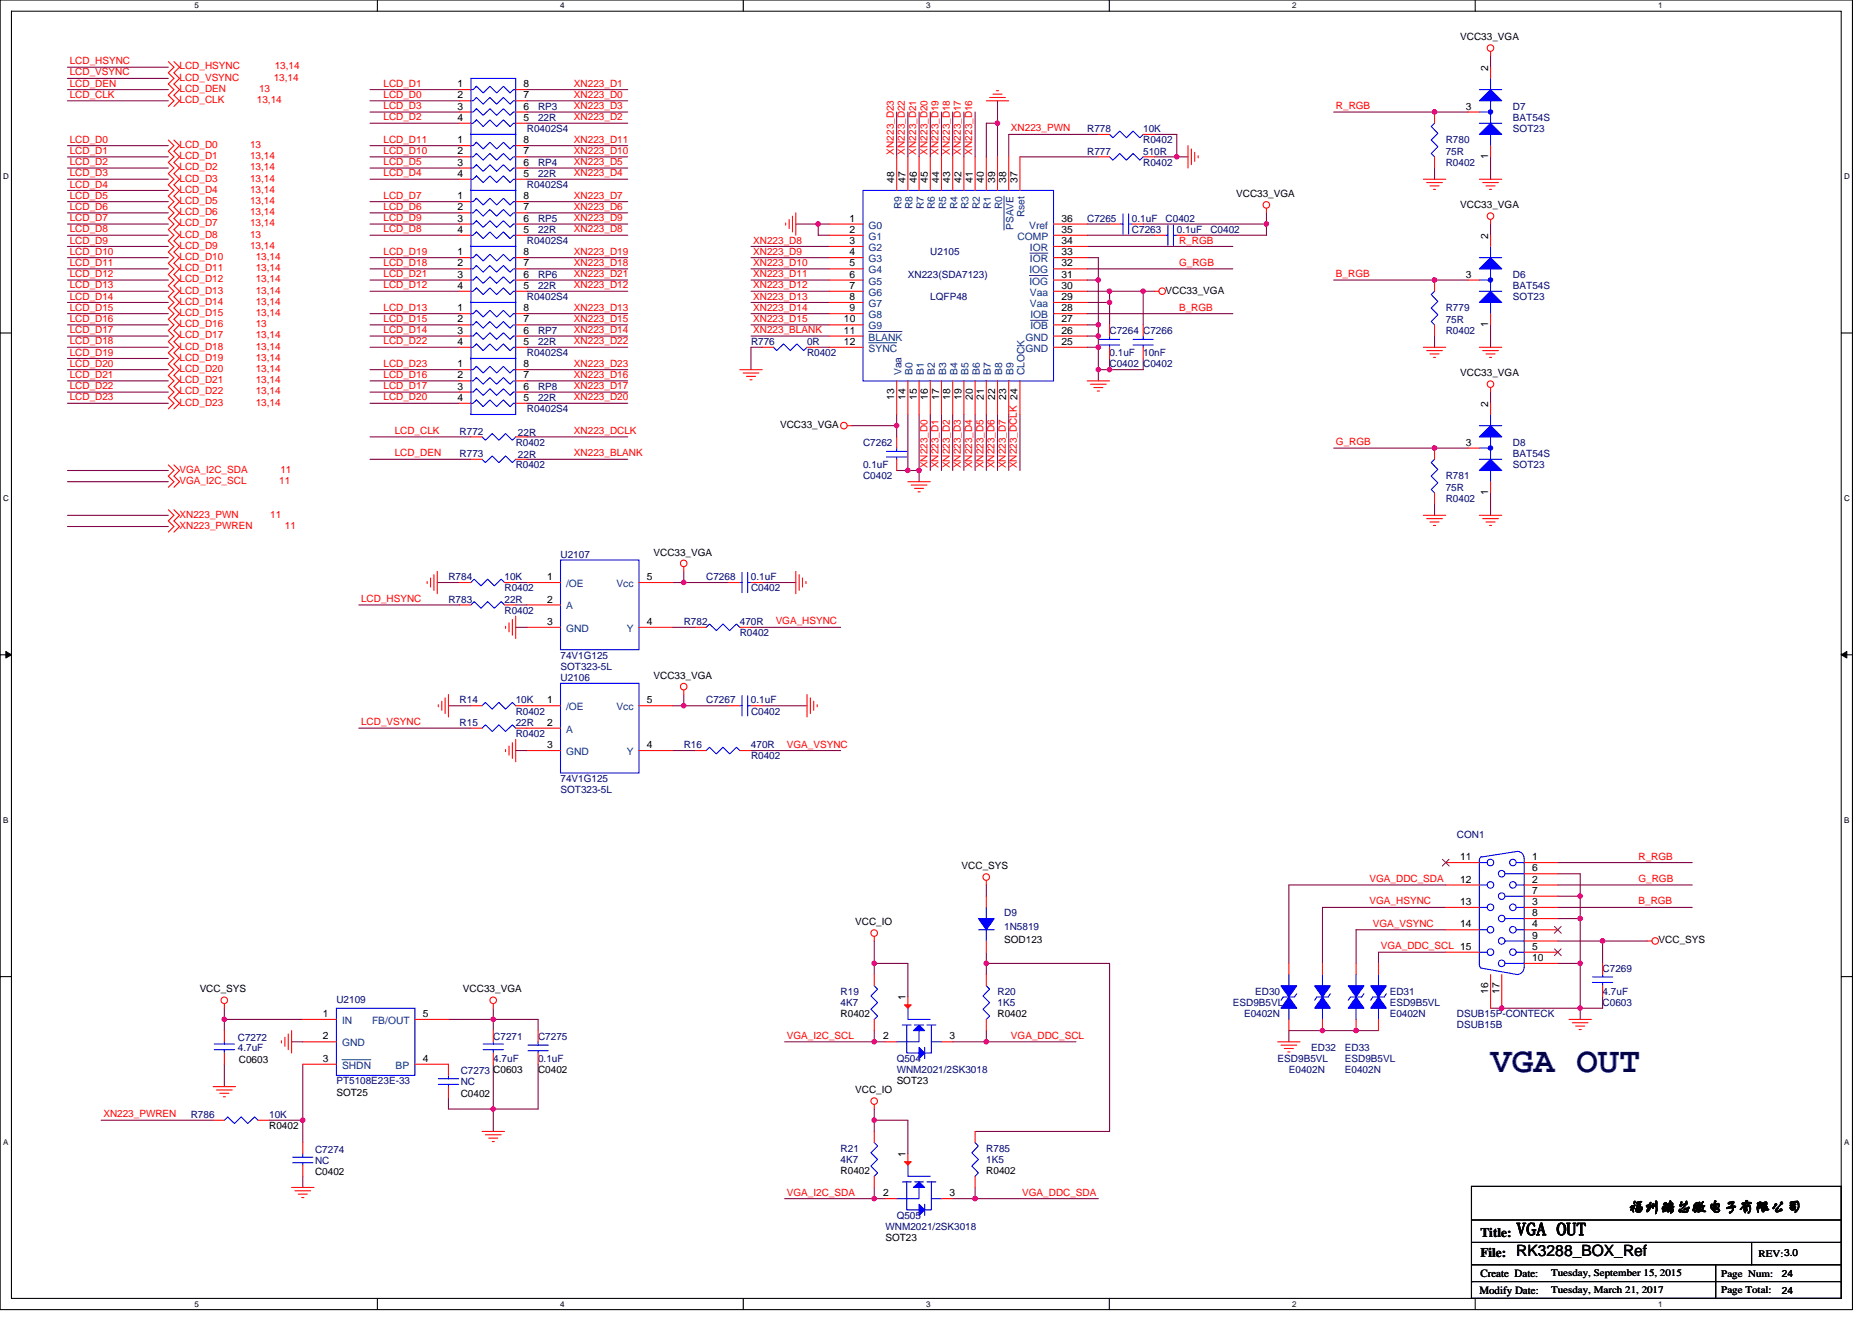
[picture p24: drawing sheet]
<svg xmlns="http://www.w3.org/2000/svg" width="297mm" height="210mm" viewBox="0 0 297 210" stroke-linecap="round" stroke-linejoin="round" font-family="sans-serif">
<defs><g id="words">
<text font-size="5.7" fill="#000080" x="236.5" y="170.1">VGA OUT</text>
<text font-size="2.8" x="240.6" y="196.1">VGA OUT</text>
<g font-size="2.5">
<text x="258.4" y="192.3">福州瑞芯微电子有限公司</text>
<text x="240.6" y="199.4">RK3288_BOX_Ref</text>
</g>
<g font-size="2.1">
<text x="234.9" y="196.3">Title:</text>
<text x="234.9" y="199.5">File:</text>
</g>
<g font-size="1.8">
<text x="234.9" y="202.6">Create Date:</text>
<text x="234.7" y="205.3">Modify Date:</text>
</g>
<g font-size="1.6" fill="#f00">
<text x="11.1" y="12">LCD_VSYNC</text>
<text x="11.1" y="10.2">LCD_HSYNC</text>
<text x="28.5" y="11">LCD_HSYNC</text>
<text x="43.6" y="11">13,14</text>
<text x="11.1" y="15.5">LCD_CLK</text>
<text x="11.1" y="13.8">LCD_DEN</text>
<text x="28.5" y="12.8">LCD_VSYNC</text>
<text x="28.5" y="16.4">LCD_CLK</text>
<text x="28.5" y="14.6">LCD_DEN</text>
<text x="40.8" y="16.4">13,14</text>
<text x="41.1" y="14.6">13</text>
<text x="43.4" y="12.8">13,14</text>
<text x="60.9" y="15.5">LCD_D0</text>
<text x="60.9" y="17.3">LCD_D3</text>
<text x="60.9" y="13.8">LCD_D1</text>
<text x="91.1" y="13.8">XN223_D1</text>
<text x="91.1" y="17.3">XN223_D3</text>
<text x="91.1" y="15.5">XN223_D0</text>
<text x="212" y="17.3">R_RGB</text>
<text x="11.1" y="22.6">LCD_D0</text>
<text x="28.5" y="23.5">LCD_D0</text>
<text x="39.7" y="23.5">13</text>
<text x="60.9" y="19.1">LCD_D2</text>
<text x="60.9" y="22.6">LCD_D11</text>
<text x="91.1" y="22.6">XN223_D11</text>
<text x="91.1" y="19.1">XN223_D2</text>
<text x="160.4" y="20.9">XN223_PWN</text>
<text x="11.1" y="24.4">LCD_D1</text>
<text x="11.1" y="26.2">LCD_D2</text>
<text x="11.1" y="28">LCD_D3</text>
<text x="11.1" y="29.8">LCD_D4</text>
<text x="28.5" y="25.3">LCD_D1</text>
<text x="28.5" y="27">LCD_D2</text>
<text x="28.5" y="28.8">LCD_D3</text>
<text x="39.7" y="25.3">13,14</text>
<text x="39.7" y="27">13,14</text>
<text x="39.7" y="28.8">13,14</text>
<text x="60.9" y="28">LCD_D4</text>
<text x="60.9" y="26.2">LCD_D5</text>
<text x="60.9" y="24.4">LCD_D10</text>
<text x="91.1" y="24.4">XN223_D10</text>
<text x="91.1" y="28">XN223_D4</text>
<text x="91.1" y="26.2">XN223_D5</text>
<text x="141.8" y="24.5" transform="rotate(-90 141.8 24.5)">XN223_D23</text>
<text x="143.6" y="24.5" transform="rotate(-90 143.6 24.5)">XN223_D22</text>
<text x="145.4" y="24.5" transform="rotate(-90 145.4 24.5)">XN223_D21</text>
<text x="147.1" y="24.5" transform="rotate(-90 147.1 24.5)">XN223_D20</text>
<text x="148.9" y="24.5" transform="rotate(-90 148.9 24.5)">XN223_D19</text>
<text x="150.7" y="24.5" transform="rotate(-90 150.7 24.5)">XN223_D18</text>
<text x="152.5" y="24.5" transform="rotate(-90 152.5 24.5)">XN223_D17</text>
<text x="154.3" y="24.5" transform="rotate(-90 154.3 24.5)">XN223_D16</text>
<text x="11.1" y="31.5">LCD_D5</text>
<text x="11.1" y="35.1">LCD_D7</text>
<text x="11.1" y="33.3">LCD_D6</text>
<text x="28.5" y="32.4">LCD_D5</text>
<text x="28.5" y="30.6">LCD_D4</text>
<text x="28.5" y="35.9">LCD_D7</text>
<text x="28.5" y="34.1">LCD_D6</text>
<text x="39.7" y="32.4">13,14</text>
<text x="39.7" y="30.6">13,14</text>
<text x="39.7" y="35.9">13,14</text>
<text x="39.7" y="34.1">13,14</text>
<text x="60.9" y="35.1">LCD_D9</text>
<text x="60.9" y="33.3">LCD_D6</text>
<text x="60.9" y="31.5">LCD_D7</text>
<text x="91.1" y="31.5">XN223_D7</text>
<text x="91.1" y="35.1">XN223_D9</text>
<text x="91.1" y="33.3">XN223_D6</text>
<text x="11.1" y="40.4">LCD_D10</text>
<text x="11.1" y="38.7">LCD_D9</text>
<text x="11.1" y="36.9">LCD_D8</text>
<text x="28.5" y="41.3">LCD_D10</text>
<text x="28.5" y="39.5">LCD_D9</text>
<text x="28.5" y="37.7">LCD_D8</text>
<text x="39.7" y="39.5">13,14</text>
<text x="39.7" y="37.7">13</text>
<text x="40.6" y="41.3">13,14</text>
<text x="60.9" y="36.9">LCD_D8</text>
<text x="60.9" y="40.4">LCD_D19</text>
<text x="91.1" y="40.4">XN223_D19</text>
<text x="91.1" y="36.9">XN223_D8</text>
<text x="119.5" y="40.4">XN223_D9</text>
<text x="119.5" y="38.7">XN223_D8</text>
<text x="187.1" y="38.7">R_RGB</text>
<text x="11.1" y="42.2">LCD_D11</text>
<text x="11.1" y="45.8">LCD_D13</text>
<text x="11.1" y="44">LCD_D12</text>
<text x="11.1" y="47.5">LCD_D14</text>
<text x="28.5" y="43">LCD_D11</text>
<text x="28.5" y="46.6">LCD_D13</text>
<text x="28.5" y="44.8">LCD_D12</text>
<text x="40.6" y="43">13,14</text>
<text x="40.6" y="46.6">13,14</text>
<text x="40.6" y="44.8">13,14</text>
<text x="60.9" y="44">LCD_D21</text>
<text x="60.9" y="42.2">LCD_D18</text>
<text x="60.9" y="45.8">LCD_D12</text>
<text x="91.1" y="42.2">XN223_D18</text>
<text x="91.1" y="45.8">XN223_D12</text>
<text x="91.1" y="44">XN223_D21</text>
<text x="119.5" y="45.8">XN223_D12</text>
<text x="119.5" y="44">XN223_D11</text>
<text x="119.5" y="42.2">XN223_D10</text>
<text x="119.5" y="47.5">XN223_D13</text>
<text x="187.1" y="42.2">G_RGB</text>
<text x="212" y="44">B_RGB</text>
<text x="11.1" y="49.3">LCD_D15</text>
<text x="11.1" y="52.9">LCD_D17</text>
<text x="11.1" y="51.1">LCD_D16</text>
<text x="28.5" y="48.4">LCD_D14</text>
<text x="28.5" y="50.1">LCD_D15</text>
<text x="28.5" y="53.7">LCD_D17</text>
<text x="28.5" y="51.9">LCD_D16</text>
<text x="40.6" y="48.4">13,14</text>
<text x="40.6" y="50.1">13,14</text>
<text x="40.6" y="53.7">13,14</text>
<text x="40.6" y="51.9">13</text>
<text x="60.9" y="52.9">LCD_D14</text>
<text x="60.9" y="51.1">LCD_D15</text>
<text x="60.9" y="49.3">LCD_D13</text>
<text x="91.1" y="49.3">XN223_D13</text>
<text x="91.1" y="52.9">XN223_D14</text>
<text x="91.1" y="51.1">XN223_D15</text>
<text x="119.5" y="52.9">XN223_BLANK</text>
<text x="119.5" y="51.1">XN223_D15</text>
<text x="119.5" y="49.3">XN223_D14</text>
<text x="187.1" y="49.3">B_RGB</text>
<text x="11.1" y="56.4">LCD_D19</text>
<text x="11.1" y="54.7">LCD_D18</text>
<text x="11.1" y="58.2">LCD_D20</text>
<text x="11.1" y="60">LCD_D21</text>
<text x="28.5" y="57.3">LCD_D19</text>
<text x="28.5" y="55.5">LCD_D18</text>
<text x="28.5" y="59">LCD_D20</text>
<text x="40.6" y="57.3">13,14</text>
<text x="40.6" y="55.5">13,14</text>
<text x="40.6" y="59">13,14</text>
<text x="60.9" y="54.7">LCD_D22</text>
<text x="60.9" y="58.2">LCD_D23</text>
<text x="60.9" y="60">LCD_D16</text>
<text x="91.1" y="60">XN223_D16</text>
<text x="91.1" y="58.2">XN223_D23</text>
<text x="91.1" y="54.7">XN223_D22</text>
<text x="11.1" y="61.8">LCD_D22</text>
<text x="11.1" y="63.5">LCD_D23</text>
<text x="28.5" y="64.4">LCD_D23</text>
<text x="28.5" y="62.6">LCD_D22</text>
<text x="28.5" y="60.8">LCD_D21</text>
<text x="40.6" y="64.4">13,14</text>
<text x="40.6" y="62.6">13,14</text>
<text x="40.6" y="60.8">13,14</text>
<text x="60.9" y="63.5">LCD_D20</text>
<text x="60.9" y="61.8">LCD_D17</text>
<text x="91.1" y="63.5">XN223_D20</text>
<text x="91.1" y="61.8">XN223_D17</text>
<text x="62.6" y="68.9">LCD_CLK</text>
<text x="91.1" y="68.9">XN223_DCLK</text>
<text x="212" y="70.7">G_RGB</text>
<text x="28.5" y="75">VGA_I2C_SDA</text>
<text x="28.5" y="76.8">VGA_I2C_SCL</text>
<text x="44.3" y="76.8">11</text>
<text x="44.5" y="75">11</text>
<text x="62.6" y="72.4">LCD_DEN</text>
<text x="91.1" y="72.4">XN223_BLANK</text>
<text x="147.1" y="74.3" transform="rotate(-90 147.1 74.3)">XN223_D0</text>
<text x="148.9" y="74.3" transform="rotate(-90 148.9 74.3)">XN223_D1</text>
<text x="150.7" y="74.3" transform="rotate(-90 150.7 74.3)">XN223_D2</text>
<text x="152.5" y="74.3" transform="rotate(-90 152.5 74.3)">XN223_D3</text>
<text x="154.3" y="74.3" transform="rotate(-90 154.3 74.3)">XN223_D4</text>
<text x="156" y="74.3" transform="rotate(-90 156 74.3)">XN223_D5</text>
<text x="157.8" y="74.3" transform="rotate(-90 157.8 74.3)">XN223_D6</text>
<text x="159.6" y="74.3" transform="rotate(-90 159.6 74.3)">XN223_D7</text>
<text x="161.4" y="74.3" transform="rotate(-90 161.4 74.3)">XN223_DCLK 24</text>
<text x="28.5" y="82.1">XN223_PWN</text>
<text x="28.5" y="83.9">XN223_PWREN</text>
<text x="42.9" y="82.1">11</text>
<text x="45.2" y="83.9">11</text>
<text x="57.3" y="95.5">LCD_HSYNC</text>
<text x="123.1" y="99.1">VGA_HSYNC</text>
<text x="57.3" y="115.1">LCD_VSYNC</text>
<text x="124.9" y="118.7">VGA_VSYNC</text>
<text x="260" y="136.4">R_RGB</text>
<text x="217.3" y="140">VGA_DDC_SDA</text>
<text x="217.3" y="143.6">VGA_HSYNC</text>
<text x="260" y="143.6">B_RGB</text>
<text x="260" y="140">G_RGB</text>
<text x="217.8" y="147.1">VGA_VSYNC</text>
<text x="219.1" y="150.7">VGA_DDC_SCL 15</text>
<text x="124.9" y="164.9">VGA_I2C_SCL</text>
<text x="160.4" y="164.9">VGA_DDC_SCL</text>
<text x="16.4" y="177.3">XN223_PWREN</text>
<text x="124.9" y="189.8">VGA_I2C_SDA</text>
<text x="162.2" y="189.8">VGA_DDC_SDA</text>
</g>
<g font-size="1.6">
<text x="231.7" y="6.4">VCC33_VGA</text>
<text x="236.1" y="11.2" transform="rotate(-90 236.1 11.2)">2</text>
<text x="72.6" y="13.8">1</text>
<text x="72.6" y="15.6">2</text>
<text x="72.6" y="17.4">3</text>
<text x="83.1" y="13.8">8</text>
<text x="83.1" y="15.6">7</text>
<text x="83.1" y="17.4">6</text>
<text x="232.6" y="17.4">3</text>
<text x="72.6" y="22.7">1</text>
<text x="72.6" y="19.2">4</text>
<text x="83.1" y="22.7">8</text>
<text x="83.1" y="19.2">5</text>
<text x="72.6" y="24.5">2</text>
<text x="72.6" y="26.3">3</text>
<text x="72.6" y="28.1">4</text>
<text x="83.1" y="24.5">7</text>
<text x="83.1" y="26.3">6</text>
<text x="83.1" y="28.1">5</text>
<text x="141.9" y="29" transform="rotate(-90 141.9 29)">48</text>
<text x="143.7" y="29" transform="rotate(-90 143.7 29)">47</text>
<text x="145.5" y="29" transform="rotate(-90 145.5 29)">46</text>
<text x="147.2" y="29" transform="rotate(-90 147.2 29)">45</text>
<text x="149" y="29" transform="rotate(-90 149 29)">44</text>
<text x="150.8" y="29" transform="rotate(-90 150.8 29)">43</text>
<text x="152.6" y="29" transform="rotate(-90 152.6 29)">42</text>
<text x="154.3" y="29" transform="rotate(-90 154.3 29)">41</text>
<text x="156.1" y="29" transform="rotate(-90 156.1 29)">40</text>
<text x="157.9" y="29" transform="rotate(-90 157.9 29)">39</text>
<text x="159.7" y="29" transform="rotate(-90 159.7 29)">38</text>
<text x="161.5" y="29" transform="rotate(-90 161.5 29)">37</text>
<text x="236.1" y="25.3" transform="rotate(-90 236.1 25.3)">1</text>
<text x="72.6" y="31.6">1</text>
<text x="72.6" y="33.4">2</text>
<text x="72.6" y="35.2">3</text>
<text x="83.1" y="31.6">8</text>
<text x="83.1" y="33.4">7</text>
<text x="83.1" y="35.2">6</text>
<text x="134.8" y="35.2">1</text>
<text x="168.4" y="35.2">36</text>
<text x="196.1" y="31.3">VCC33_VGA</text>
<text x="231.7" y="33.1">VCC33_VGA</text>
<text x="72.6" y="40.5">1</text>
<text x="72.6" y="37">4</text>
<text x="83.1" y="40.5">8</text>
<text x="83.1" y="37">5</text>
<text x="134.8" y="37">2</text>
<text x="134.8" y="38.7">3</text>
<text x="134.8" y="40.5">4</text>
<text x="168.4" y="37">35</text>
<text x="168.4" y="38.7">34</text>
<text x="168.4" y="40.5">33</text>
<text x="236.1" y="37.9" transform="rotate(-90 236.1 37.9)">2</text>
<text x="72.6" y="42.3">2</text>
<text x="72.6" y="44.1">3</text>
<text x="72.6" y="45.8">4</text>
<text x="83.1" y="42.3">7</text>
<text x="83.1" y="44.1">6</text>
<text x="83.1" y="45.8">5</text>
<text x="134.8" y="42.3">5</text>
<text x="134.8" y="44.1">6</text>
<text x="134.8" y="45.8">7</text>
<text x="134.8" y="47.6">8</text>
<text x="168.4" y="47.6">29</text>
<text x="168.4" y="45.8">30</text>
<text x="168.4" y="44.1">31</text>
<text x="168.4" y="42.3">32</text>
<text x="185" y="46.6">VCC33_VGA</text>
<text x="232.6" y="44.1">3</text>
<text x="72.6" y="49.4">1</text>
<text x="72.6" y="51.2">2</text>
<text x="72.6" y="53">3</text>
<text x="83.1" y="49.4">8</text>
<text x="83.1" y="51.2">7</text>
<text x="83.1" y="53">6</text>
<text x="133.9" y="51.2">10</text>
<text x="133.9" y="53">11</text>
<text x="134.8" y="49.4">9</text>
<text x="168.4" y="53">26</text>
<text x="168.4" y="51.2">27</text>
<text x="168.4" y="49.4">28</text>
<text x="236.1" y="51.9" transform="rotate(-90 236.1 51.9)">1</text>
<text x="72.6" y="58.3">1</text>
<text x="72.6" y="54.7">4</text>
<text x="83.1" y="58.3">8</text>
<text x="83.1" y="54.7">5</text>
<text x="133.9" y="54.7">12</text>
<text x="168.4" y="54.7">25</text>
<text x="231.7" y="59.7">VCC33_VGA</text>
<text x="72.6" y="60.1">2</text>
<text x="72.6" y="61.8">3</text>
<text x="72.6" y="63.6">4</text>
<text x="83.1" y="60.1">7</text>
<text x="83.1" y="61.8">6</text>
<text x="83.1" y="63.6">5</text>
<text x="141.9" y="63.5" transform="rotate(-90 141.9 63.5)">13</text>
<text x="143.7" y="63.5" transform="rotate(-90 143.7 63.5)">14</text>
<text x="145.5" y="63.5" transform="rotate(-90 145.5 63.5)">15</text>
<text x="147.2" y="63.5" transform="rotate(-90 147.2 63.5)">16</text>
<text x="149" y="63.5" transform="rotate(-90 149 63.5)">17</text>
<text x="150.8" y="63.5" transform="rotate(-90 150.8 63.5)">18</text>
<text x="152.6" y="63.5" transform="rotate(-90 152.6 63.5)">19</text>
<text x="154.3" y="63.5" transform="rotate(-90 154.3 63.5)">20</text>
<text x="156.1" y="63.5" transform="rotate(-90 156.1 63.5)">21</text>
<text x="157.9" y="63.5" transform="rotate(-90 157.9 63.5)">22</text>
<text x="159.7" y="63.5" transform="rotate(-90 159.7 63.5)">23</text>
<text x="236.1" y="64.5" transform="rotate(-90 236.1 64.5)">2</text>
<text x="123.8" y="67.9">VCC33_VGA</text>
<text x="232.6" y="70.7">3</text>
<text x="236.1" y="78.6" transform="rotate(-90 236.1 78.6)">1</text>
<text x="103.7" y="88.2">VCC33_VGA</text>
<text x="86.8" y="92.1">1</text>
<text x="86.8" y="95.6">2</text>
<text x="102.6" y="92.1">5</text>
<text x="86.8" y="99.2">3</text>
<text x="102.6" y="99.2">4</text>
<text x="103.7" y="107.7">VCC33_VGA</text>
<text x="86.8" y="111.6">1</text>
<text x="102.6" y="111.6">5</text>
<text x="86.8" y="115.2">2</text>
<text x="86.8" y="118.7">3</text>
<text x="102.6" y="118.7">4</text>
<text x="152.6" y="138">VCC_SYS</text>
<text x="231.7" y="136.5">11</text>
<text x="243.1" y="136.5">1</text>
<text x="231.7" y="140.1">12</text>
<text x="231.7" y="143.6">13</text>
<text x="243.1" y="141.9">7</text>
<text x="243.1" y="138.3">6</text>
<text x="243.1" y="143.6">3</text>
<text x="243.1" y="140.1">2</text>
<text x="135.7" y="146.9">VCC_IO</text>
<text x="159.3" y="149.7">SOD123</text>
<text x="231.7" y="147.2">14</text>
<text x="243.1" y="145.4">8</text>
<text x="243.1" y="147.2">4</text>
<text x="243.1" y="149">9</text>
<text x="263.2" y="149.7">VCC_SYS</text>
<text x="243.1" y="150.7">5</text>
<text x="243.1" y="152.5">10</text>
<text x="31.7" y="157.5">VCC_SYS</text>
<text x="51.2" y="161.4">1</text>
<text x="67.1" y="161.4">5</text>
<text x="73.5" y="157.5">VCC33_VGA</text>
<text x="133.4" y="161.4">R0402</text>
<text x="143.7" y="158.8" transform="rotate(-90 143.7 158.8)">1</text>
<text x="158.3" y="161.4">R0402</text>
<text x="236.1" y="157.8" transform="rotate(-90 236.1 157.8)">16</text>
<text x="237.9" y="157.8" transform="rotate(-90 237.9 157.8)">17</text>
<text x="51.2" y="165">2</text>
<text x="140.1" y="165">2</text>
<text x="150.6" y="165">3</text>
<text x="37.9" y="168.7">C0603</text>
<text x="51.2" y="168.5">3</text>
<text x="53.4" y="173.9">SOT25</text>
<text x="67.1" y="168.5">4</text>
<text x="85.4" y="170.3">C0402</text>
<text x="135.7" y="173.5">VCC_IO</text>
<text x="142.3" y="172.1">SOT23</text>
<text x="42.7" y="179.2">R0402</text>
<text x="73.1" y="174.1">C0402</text>
<text x="143.7" y="183.7" transform="rotate(-90 143.7 183.7)">1</text>
<text x="50" y="186.5">C0402</text>
<text x="133.4" y="186.3">R0402</text>
<text x="140.1" y="189.9">2</text>
<text x="150.6" y="189.9">3</text>
<text x="156.5" y="186.3">R0402</text>
<text x="140.5" y="197">SOT23</text>
<text x="246.1" y="202.5">Tuesday, September 15, 2015</text>
<text x="273.1" y="202.7">Page Num:</text>
<text x="279" y="199.5">REV:3.0</text>
<text x="282.7" y="202.7">24</text>
<text x="246.1" y="205.2">Tuesday, March 21, 2017</text>
<text x="273.1" y="205.2">Page Total:</text>
<text x="282.7" y="205.4">24</text>
</g>
<g font-size="1.6" fill="#000080">
<text x="85.4" y="17.4">RP3</text>
<text x="240.1" y="17.4">D7</text>
<text x="83.6" y="21">R0402S4</text>
<text x="85.4" y="19.2">22R</text>
<text x="172.5" y="21">R778</text>
<text x="181.4" y="21">10K</text>
<text x="181.4" y="22.8">R0402</text>
<text x="229.4" y="22.8">R780</text>
<text x="240.1" y="19.2">BAT54S</text>
<text x="240.1" y="21">SOT23</text>
<text x="83.6" y="29.9">R0402S4</text>
<text x="85.4" y="26.3">RP4</text>
<text x="85.4" y="28.1">22R</text>
<text x="172.5" y="24.5">R777</text>
<text x="181.4" y="24.5">510R</text>
<text x="181.4" y="26.3">R0402</text>
<text x="229.4" y="24.5">75R</text>
<text x="229.4" y="26.3">R0402</text>
<text x="85.4" y="35.2">RP5</text>
<text x="172.5" y="35.2">C7265</text>
<text x="179.6" y="35.2">0.1uF</text>
<text x="184.9" y="35.2">C0402</text>
<text x="83.6" y="38.8">R0402S4</text>
<text x="85.4" y="37">22R</text>
<text x="147.6" y="40.5">U2105</text>
<text x="179.6" y="37">C7263</text>
<text x="186.7" y="37">0.1uF</text>
<text x="192.1" y="37">C0402</text>
<text x="83.6" y="47.6">R0402S4</text>
<text x="85.4" y="44.1">RP6</text>
<text x="85.4" y="45.9">22R</text>
<text x="144.1" y="44.1">XN223(SDA7123)</text>
<text x="147.6" y="47.6">LQFP48</text>
<text x="240.1" y="44.1">D6</text>
<text x="240.1" y="45.9">BAT54S</text>
<text x="240.1" y="47.6">SOT23</text>
<text x="85.4" y="53">RP7</text>
<text x="176.1" y="53">C7264 C7266</text>
<text x="229.4" y="49.4">R779</text>
<text x="229.4" y="51.2">75R</text>
<text x="229.4" y="53">R0402</text>
<text x="83.6" y="56.5">R0402S4</text>
<text x="85.4" y="54.8">22R</text>
<text x="119.2" y="54.8">R776</text>
<text x="128.1" y="54.8">0R</text>
<text x="128.1" y="56.5">R0402</text>
<text x="176.1" y="56.5">0.1uF</text>
<text x="176.1" y="58.3">C0402 C0402</text>
<text x="181.4" y="56.5">10nF</text>
<text x="83.6" y="65.4">R0402S4</text>
<text x="85.4" y="61.9">RP8</text>
<text x="85.4" y="63.6">22R</text>
<text x="72.9" y="69">R772</text>
<text x="81.8" y="70.8">R0402</text>
<text x="82.2" y="69.2">22R</text>
<text x="136.9" y="70.8">C7262</text>
<text x="240.1" y="70.8">D8</text>
<text x="72.9" y="72.5">R773</text>
<text x="81.8" y="74.3">R0402</text>
<text x="82.2" y="72.7">22R</text>
<text x="136.9" y="74.3">0.1uF</text>
<text x="136.9" y="76.1">C0402</text>
<text x="229.4" y="76.1">R781</text>
<text x="229.4" y="77.9">75R</text>
<text x="240.1" y="72.5">BAT54S</text>
<text x="240.1" y="74.3">SOT23</text>
<text x="229.4" y="79.7">R0402</text>
<text x="88.9" y="88.5">U2107</text>
<text x="71.2" y="92.1">R784</text>
<text x="71.2" y="95.7">R783</text>
<text x="80" y="92.1">10K</text>
<text x="80" y="95.7">22R</text>
<text x="80" y="93.9">R0402</text>
<text x="112.1" y="92.1">C7268</text>
<text x="119.2" y="92.1">0.1uF</text>
<text x="119.2" y="93.9">C0402</text>
<text x="80" y="97.4">R0402</text>
<text x="108.5" y="99.2">R782</text>
<text x="117.4" y="99.2">470R</text>
<text x="117.4" y="101">R0402</text>
<text x="88.9" y="104.5">74V1G125</text>
<text x="88.9" y="106.3">SOT323-5L</text>
<text x="72.9" y="111.7">R14</text>
<text x="81.8" y="111.7">10K</text>
<text x="81.8" y="113.4">R0402</text>
<text x="88.9" y="108.1">U2106</text>
<text x="112.1" y="111.7">C7267</text>
<text x="119.2" y="111.7">0.1uF</text>
<text x="119.2" y="113.4">C0402</text>
<text x="72.9" y="115.2">R15</text>
<text x="81.8" y="115.2">22R</text>
<text x="81.8" y="117">R0402</text>
<text x="108.5" y="118.8">R16</text>
<text x="119.2" y="118.8">470R</text>
<text x="88.9" y="124.1">74V1G125</text>
<text x="88.9" y="125.9">SOT323-5L</text>
<text x="119.2" y="120.5">R0402</text>
<text x="231.2" y="133">CON1</text>
<text x="159.3" y="145.4">D9</text>
<text x="159.3" y="147.6">1N5819</text>
<text x="254.3" y="154.3">C7269</text>
<text x="53.4" y="159.1">U2109</text>
<text x="133.4" y="157.9">R19</text>
<text x="133.4" y="159.7">4K7</text>
<text x="158.3" y="157.9">R20</text>
<text x="158.3" y="159.7">1K5</text>
<text x="195.6" y="159.7">ESD9B5VL</text>
<text x="197.4" y="161.4">E0402N</text>
<text x="199.2" y="157.9">ED30</text>
<text x="220.5" y="157.9">ED31</text>
<text x="220.5" y="159.7">ESD9B5VL</text>
<text x="220.5" y="161.4">E0402N</text>
<text x="231.2" y="161.4">DSUB15P-CONTECK</text>
<text x="254.3" y="157.9">4.7uF</text>
<text x="254.3" y="159.7">C0603</text>
<text x="37.7" y="165.2">C7272</text>
<text x="37.7" y="166.8">4.7uF</text>
<text x="78.3" y="165">C7271</text>
<text x="85.4" y="165">C7275</text>
<text x="208.1" y="166.8">ED32</text>
<text x="213.4" y="166.8">ED33</text>
<text x="231.2" y="163.2">DSUB15B</text>
<text x="53.4" y="172.1">PT5108E23E-33</text>
<text x="73.1" y="170.5">C7273 C0603</text>
<text x="73.1" y="172.3">NC</text>
<text x="78.3" y="168.6">4.7uF</text>
<text x="85.4" y="168.6">0.1uF</text>
<text x="142.3" y="168.6">Q504</text>
<text x="142.3" y="170.3">WNM2021/2SK3018</text>
<text x="202.7" y="168.6">ESD9B5VL</text>
<text x="204.5" y="170.3">E0402N</text>
<text x="213.4" y="168.6">ESD9B5VL</text>
<text x="213.4" y="170.3">E0402N</text>
<text x="30.3" y="177.4">R786</text>
<text x="42.7" y="177.4">10K</text>
<text x="50" y="182.9">C7274</text>
<text x="50" y="184.7">NC</text>
<text x="133.4" y="182.8">R21</text>
<text x="133.4" y="184.6">4K7</text>
<text x="156.5" y="182.8">R785</text>
<text x="156.5" y="184.6">1K5</text>
<text x="140.5" y="195.2">WNM2021/2SK3018</text>
<text x="142.3" y="193.4">Q505</text>
</g>
<g font-size="1.6" fill="#004080">
<text x="143" y="33.2" transform="rotate(-90 143 33.2)">R9</text>
<text x="144.8" y="33.2" transform="rotate(-90 144.8 33.2)">R8</text>
<text x="146.6" y="33.2" transform="rotate(-90 146.6 33.2)">R7</text>
<text x="148.4" y="33.2" transform="rotate(-90 148.4 33.2)">R6</text>
<text x="150.1" y="33.2" transform="rotate(-90 150.1 33.2)">R5</text>
<text x="151.9" y="33.2" transform="rotate(-90 151.9 33.2)">R4</text>
<text x="153.7" y="33.2" transform="rotate(-90 153.7 33.2)">R3</text>
<text x="155.5" y="33.2" transform="rotate(-90 155.5 33.2)">R2</text>
<text x="157.2" y="33.2" transform="rotate(-90 157.2 33.2)">R1</text>
<text x="159" y="33.2" transform="rotate(-90 159 33.2)">R0</text>
<text x="162.6" y="34.5" transform="rotate(-90 162.6 34.5)">Rset</text>
<text x="137.8" y="36.3">G0</text>
<text x="137.8" y="38.1">G1</text>
<text x="137.8" y="39.8">G2</text>
<text x="137.8" y="41.6">G3</text>
<text x="160.8" y="36.5" transform="rotate(-90 160.8 36.5)">PSAVE</text>
<text x="161.5" y="38.1">COMP</text>
<text x="163.3" y="36.3">Vref</text>
<text x="163.4" y="41.6">IOR</text>
<text x="163.4" y="39.8">IOR</text>
<text x="137.8" y="43.4">G4</text>
<text x="137.8" y="45.2">G5</text>
<text x="137.8" y="46.9">G6</text>
<text x="163.3" y="45.2">IOG</text>
<text x="163.3" y="43.4">IOG</text>
<text x="163.4" y="46.9">Vaa</text>
<text x="137.8" y="48.7">G7</text>
<text x="137.8" y="50.5">G8</text>
<text x="137.8" y="52.3">G9</text>
<text x="163.4" y="48.7">Vaa</text>
<text x="163.5" y="52.3">IOB</text>
<text x="163.5" y="50.5">IOB</text>
<text x="137.8" y="54.1">BLANK</text>
<text x="137.8" y="55.8">SYNC</text>
<text x="143" y="59.6" transform="rotate(-90 143 59.6)">Vaa</text>
<text x="144.8" y="59.6" transform="rotate(-90 144.8 59.6)">B0</text>
<text x="146.6" y="59.6" transform="rotate(-90 146.6 59.6)">B1</text>
<text x="148.4" y="59.6" transform="rotate(-90 148.4 59.6)">B2</text>
<text x="150.1" y="59.6" transform="rotate(-90 150.1 59.6)">B3</text>
<text x="151.9" y="59.6" transform="rotate(-90 151.9 59.6)">B4</text>
<text x="153.7" y="59.6" transform="rotate(-90 153.7 59.6)">B5</text>
<text x="155.5" y="59.6" transform="rotate(-90 155.5 59.6)">B6</text>
<text x="157.2" y="59.6" transform="rotate(-90 157.2 59.6)">B7</text>
<text x="159" y="59.6" transform="rotate(-90 159 59.6)">B8</text>
<text x="160.8" y="59.6" transform="rotate(-90 160.8 59.6)">B9</text>
<text x="162.6" y="59.6" transform="rotate(-90 162.6 59.6)">CLOCK</text>
<text x="162.7" y="55.8">GND</text>
<text x="162.7" y="54.1">GND</text>
<text x="89.8" y="93.2">/OE</text>
<text x="97.8" y="93.2">Vcc</text>
<text x="89.8" y="96.7">A</text>
<text x="89.8" y="100.3">GND</text>
<text x="99.5" y="100.3">Y</text>
<text x="89.8" y="112.7">/OE</text>
<text x="97.8" y="112.7">Vcc</text>
<text x="89.8" y="116.3">A</text>
<text x="89.8" y="119.8">GND</text>
<text x="99.5" y="119.8">Y</text>
<text x="54.3" y="162.5">IN</text>
<text x="54.3" y="166.1">GND</text>
<text x="59" y="162.5">FB/OUT</text>
<text x="54.3" y="169.6">SHDN</text>
<text x="62.8" y="169.6">BP</text>
</g>
<g font-size="1.3">
<text x="30.8" y="1.3">5</text>
<text x="88.9" y="1.3">4</text>
<text x="147" y="1.3">3</text>
<text x="205" y="1.3">2</text>
<text x="263.1" y="1.3">1</text>
<text x=".5" y="28.4">D</text>
<text x="292.6" y="28.4">D</text>
<text x=".5" y="79.5">C</text>
<text x="292.6" y="79.5">C</text>
<text x=".5" y="130.6">B</text>
<text x="292.6" y="130.6">B</text>
<text x=".5" y="181.7">A</text>
<text x="292.6" y="181.7">A</text>
<text x="30.8" y="207.4">5</text>
<text x="88.9" y="207.4">4</text>
<text x="147" y="207.4">3</text>
<text x="205" y="207.4">2</text>
<text x="263.1" y="207.4">1</text>
</g>
</g></defs>
<path d="M0 0h293.9v207.9h-293.9zM1.8 1.8h290.4v204.3h-290.4z" fill="none" stroke="#000" stroke-width=".17"/>
<g fill="#fff">
<path d="M30.8 .2h.7v1.4h-.7z"/>
<path d="M30.8 206.3h.7v1.4h-.7z"/>
</g>
<path d="M59.9 0v1.8M59.9 206.1v1.8" fill="none" stroke="#000" stroke-width=".17"/>
<g fill="#fff">
<path d="M88.9 .2h.7v1.4h-.7z"/>
<path d="M88.9 206.3h.7v1.4h-.7z"/>
</g>
<path d="M117.9 0v1.8M117.9 206.1v1.8" fill="none" stroke="#000" stroke-width=".17"/>
<g fill="#fff">
<path d="M147 .2h.7v1.4h-.7z"/>
<path d="M147 206.3h.7v1.4h-.7z"/>
</g>
<path d="M176 0v1.8M176 206.1v1.8" fill="none" stroke="#000" stroke-width=".17"/>
<g fill="#fff">
<path d="M205 .2h.7v1.4h-.7z"/>
<path d="M205 206.3h.7v1.4h-.7z"/>
</g>
<path d="M234.1 0v1.8M234.1 206.1v1.8" fill="none" stroke="#000" stroke-width=".17"/>
<g fill="#fff">
<path d="M263.1 .2h.7v1.4h-.7z"/>
<path d="M263.1 206.3h.7v1.4h-.7z"/>
<path d="M.5 27.3h.9v1.4h-.9z"/>
<path d="M292.6 27.3h.9v1.4h-.9z"/>
<path d="M.5 78.4h.9v1.4h-.9z"/>
<path d="M292.6 78.4h.9v1.4h-.9z"/>
</g>
<path d="M0 52.9h1.8M292.2 52.9h1.7" fill="none" stroke="#000" stroke-width=".17"/>
<g fill="#fff">
<path d="M.5 129.5h.8v1.4h-.8z"/>
<path d="M292.6 129.5h.9v1.4h-.9z"/>
</g>
<path d="M0 103.9h1.8M292.2 103.9h1.7" fill="none" stroke="#000" stroke-width=".17"/>
<path d="M.9 103.4l.9 .5-.9 .5zM292.2 103.9l.8-.5v1z" fill="#000" stroke="#000" stroke-width=".16"/>
<g fill="#fff">
<path d="M.5 180.5h.8v1.4h-.8z"/>
<path d="M292.6 180.5h.9v1.4h-.9z"/>
</g>
<path d="M0 155h1.8M292.2 155h1.7M233.5 188.3h58.7v17.8h-58.7zM233.5 193.6h58.7M233.5 197.2h58.7M277.9 197.2v3.5M233.5 200.7h58.7M233.5 203.4h58.7M272.2 200.7v5.4" fill="none" stroke="#000" stroke-width=".17"/>
<g fill="none" stroke="#800040" stroke-width=".17">
<path d="M10.7 12.4h16M10.7 16h16M10.7 10.7h16M10.7 14.2h16M58.7 16h14.2M58.7 17.8h14.2M58.7 19.6h14.2M58.7 14.2h14.2M83.6 14.2h16M83.6 17.8h16M83.6 16h16M83.6 19.6h16"/>
<path d="M142.3 17.8v7.1M144.1 17.8v7.1M145.8 17.8v7.1M147.6 17.8v7.1M149.4 17.8v7.1M151.2 17.8v7.1M152.9 17.8v7.1M154.7 17.8v7.1M158.3 19.6h-1.8v5.3M158.3 19.6v5.3M158.3 16v3.6M211.6 17.8h21.4"/>
<path d="M236.5 8.9v1.8M10.7 24.9h16M10.7 26.7h16M10.7 28.4h16M10.7 32h16M10.7 30.2h16M10.7 35.6h16M10.7 33.8h16M10.7 39.1h16M10.7 37.3h16M10.7 23.1h16M58.7 28.4h14.2"/>
<path d="M58.7 26.7h14.2M58.7 24.9h14.2M58.7 23.1h14.2M58.7 35.6h14.2M58.7 33.8h14.2M58.7 37.3h14.2M58.7 32h14.2M83.6 24.9h16M83.6 23.1h16M83.6 32h16M83.6 28.4h16M83.6 26.7h16"/>
<path d="M83.6 35.6h16M83.6 33.8h16M83.6 37.3h16M119.2 39.1h12.4M126.3 35.6h3.5M129.8 35.6v1.7h1.8M129.8 35.6h1.8M161.8 24.9h12.5M172.5 35.6h3.6M172.5 39.1h23.1M172.5 37.3h10.7M174.3 21.3h-14.2v3.6"/>
<path d="M181.4 35.6h19.6M183.2 21.3h3.5v3.6M183.2 24.9h3.5M186.7 24.9h1.8M201 33.8v1.8M201 35.6v1.7h-12.5M227.6 26.7v1.7M236.5 35.6v1.7M236.5 24.9v3.5M10.7 40.9h16M10.7 42.7h16M10.7 46.2h16"/>
<path d="M10.7 44.4h16M10.7 49.8h16M10.7 48h16M10.7 53.3h16M10.7 56.9h16M10.7 55.1h16M10.7 58.7h16M10.7 51.6h16M58.7 44.4h14.2M58.7 42.7h14.2M58.7 40.9h14.2M58.7 46.2h14.2"/>
<path d="M58.7 55.1h14.2M58.7 53.3h14.2M58.7 51.6h14.2M58.7 49.8h14.2M58.7 58.7h14.2M83.6 42.7h16M83.6 40.9h16M83.6 49.8h16M83.6 46.2h16M83.6 44.4h16M83.6 53.3h16M83.6 51.6h16"/>
<path d="M83.6 58.7h16M83.6 55.1h16M119.2 48h12.4M119.2 42.7h12.4M119.2 53.3h12.4M119.2 46.2h12.4M119.2 44.4h12.4M119.2 40.9h12.4M119.2 51.6h12.4M119.2 49.8h12.4M120.9 55.1h-1.7v3.6M129.8 55.1h1.8"/>
<path d="M172.5 46.2h3.6M172.5 42.7h23.1M172.5 44.4h1.8M172.5 49.8h23.1M172.5 40.9h1.8v3.5M172.5 53.3h1.8M172.5 55.1h1.8M172.5 51.6h1.8M172.5 48h3.6v3.6M174.3 58.7h1.8M174.3 58.7v1.8M174.3 53.3v1.8"/>
<path d="M174.3 44.5v7.1M174.3 55.1v3.6M174.3 51.6v1.7M176.1 46.2v1.8M176.1 46.2h5.3M176.1 56.9v1.8M181.4 46.2h1.8M181.4 56.9v1.8h-5.3M181.4 46.2v5.4M227.6 53.3v1.8M233 44.4l-21.4 .1M236.5 51.6v3.5"/>
<path d="M10.7 74.7h16M10.7 76.5h16M10.7 62.2h16M10.7 60.5h16M10.7 64h16M58.7 69.3h16M58.7 72.9h16M58.7 60.5h14.2M58.7 64h14.2M58.7 62.2h14.2M83.6 60.5h16M83.6 69.3h16"/>
<path d="M83.6 64h16M83.6 62.2h16M83.6 72.9h16M135.2 67.6h7.1M142.3 65.8v1.8M142.3 67.6v1.7M142.3 74.7h1.8M144.1 74.7h1.7M144.1 65.8v8.9M145.8 74.7v1.8M145.8 65.8v8.9M147.6 65.8v8.9"/>
<path d="M149.4 65.8v8.9M151.2 65.8v8.9M152.9 65.8v8.9M154.7 65.8v8.9M156.5 65.8v8.9M158.3 65.8v8.9M160.1 65.8v8.9M161.8 65.8v8.9M211.6 71.1h21.4M236.5 62.2v1.8M236.5 78.2v3.6M10.7 83.6h16"/>
<path d="M10.7 81.8h16M56.9 96h16M69.4 92.5h3.5M81.8 92.5h1.8M81.8 96h1.8M81.8 99.6h1.8M106.7 92.5h1.8M106.7 99.6h3.6M108.5 90.7v1.8M108.5 92.5h7.1M119.2 99.6h14.2M120.9 92.5h5.4"/>
<path d="M227.6 80v1.8M56.9 115.6h17.8M71.2 112h3.5M81.8 119.1h1.8M106.7 112h1.8M106.7 119.1h3.6M108.5 110.2v1.8M108.5 112h7.1M119.2 119.1h14.2M120.9 112h7.2M247.2 138.7h3.5v3.5M247.2 136.9h21.3"/>
<path d="M138.7 149.4v3.5M138.7 152.9h5.4v5.3M138.7 152.9v1.8M156.5 152.9v1.8M156.5 151.1v1.8M156.5 140.5v1.7M156.5 152.9h19.6v26.7h-21.4M229.4 151.1h-10.7v1.8M229.4 140.5h-24.9v12.4M229.4 144h-19.6v8.9M229.4 147.6h-14.2v5.3M247.2 142.2h3.5"/>
<path d="M247.2 152.9h3.5M247.2 145.8h3.5M247.2 149.4h7.1M247.2 144h21.3M247.2 140.5h21.3M250.7 145.8v7.1M250.7 152.9v7.1M250.7 142.2v3.6M254.3 158.2v1.8h-3.6M261.4 149.4h-7.1v3.5M16 177.8h17.8M35.6 161.8h12.4"/>
<path d="M35.6 160v1.8M35.6 161.8v1.8M35.6 168.9v3.6M42.7 177.8h5.3M46.3 165.4h1.7M48 177.8v3.6M48 168.9v8.9M71.2 174.2v1.8h7.1M71.2 161.8h7.1M78.3 160v1.8M78.3 176v3.6M78.3 161.8v1.8"/>
<path d="M78.3 168.9v7.1M78.3 161.8h7.1v1.8M85.4 168.9v7.1h-7.1M124.5 165.4h16M138.7 177.8v1.8M138.7 163.6v1.8M138.7 176v1.8M138.7 177.8h5.4v5.3M151.2 165.4h5.3M156.5 165.4h14.2M156.5 163.6v1.8M218.7 163.6h-14.2v1.8"/>
<path d="M236.5 160h14.2M250.7 160v1.8M48 186.7v1.8M124.5 190.2h14.2M138.7 188.5v1.7M138.7 190.2h1.8M151.2 190.2h3.5M154.7 188.5v1.7M154.7 190.2h19.6"/>
</g>
<g fill="#f0f" stroke="#f0f" stroke-width=".17">
<circle cx="200.9" cy="35.5" r=".35"/>
<circle cx="144" cy="74.7" r=".35"/>
<circle cx="145.8" cy="74.7" r=".35"/>
<circle cx="142.3" cy="67.6" r=".35"/>
<circle cx="174.3" cy="55.1" r=".35"/>
<circle cx="174.3" cy="53.3" r=".35"/>
<circle cx="158.3" cy="19.5" r=".35"/>
<circle cx="129.8" cy="35.5" r=".35"/>
<circle cx="174.3" cy="44.4" r=".35"/>
<circle cx="176" cy="58.7" r=".35"/>
<circle cx="174.3" cy="51.5" r=".35"/>
<circle cx="174.3" cy="58.7" r=".35"/>
<circle cx="181.4" cy="46.2" r=".35"/>
<circle cx="176" cy="46.2" r=".35"/>
<circle cx="186.7" cy="24.9" r=".35"/>
<circle cx="227.6" cy="17.8" r=".35"/>
<circle cx="227.6" cy="44.4" r=".35"/>
<circle cx="227.6" cy="71.1" r=".35"/>
<circle cx="108.5" cy="112" r=".35"/>
<circle cx="108.5" cy="92.4" r=".35"/>
<circle cx="254.3" cy="149.3" r=".35"/>
<circle cx="250.7" cy="145.8" r=".35"/>
<circle cx="250.7" cy="142.2" r=".35"/>
<circle cx="250.7" cy="160" r=".35"/>
<circle cx="250.7" cy="152.9" r=".35"/>
<circle cx="238.3" cy="160" r=".35"/>
<circle cx="215.2" cy="163.6" r=".35"/>
<circle cx="209.8" cy="163.6" r=".35"/>
<circle cx="156.5" cy="165.3" r=".35"/>
<circle cx="138.7" cy="165.3" r=".35"/>
<circle cx="138.7" cy="152.9" r=".35"/>
<circle cx="154.7" cy="190.2" r=".35"/>
<circle cx="138.7" cy="190.2" r=".35"/>
<circle cx="138.7" cy="177.8" r=".35"/>
<circle cx="156.5" cy="152.9" r=".35"/>
<circle cx="78.3" cy="161.8" r=".35"/>
<circle cx="35.6" cy="161.8" r=".35"/>
<circle cx="78.3" cy="176" r=".35"/>
<circle cx="48" cy="177.8" r=".35"/>
<circle cx="176" cy="48" r=".35"/>
</g>
<g fill="none" stroke="#f00" stroke-width=".17">
<path d="M26.7 9.8l.9 .9-.9 .9 .9 .8-.9 .9 .9 .9-.9 .9 .9 .9-.9 .9M27.6 9.8l.9 .9-.9 .9 .9 .8-.9 .9 .9 .9-.9 .9 .9 .9-.9 .9M72.9 14.2h1.8M72.9 16h1.8M72.9 17.8h1.8M72.9 19.6h1.8M81.8 14.2h1.8M81.8 16h1.8M81.8 17.8h1.8M81.8 19.6h1.8M156.5 16h3.6M157 15.5h2.5"/>
<path d="M157.6 14.9h1.4M158.1 14.4h.4M227.6 17.8v1.8M233 17.8h1.7M236.5 8.2v.7M236.5 10.7v1.7M26.7 22.2l.9 .9-.9 .9 .9 .9-.9 .9 .9 .9-.9 .9 .9 .8-.9 .9 .9 .9-.9 .9 .9 .9-.9 .9 .9 .9-.9 .9 .9 .9-.9 .8 .9 .9-.9 .9 .9 .9-.9 .9 .9 .9-.9 .9 .9 .9-.9 .9 .9 .8-.9 .9 .9 .9-.9 .9 .9 .9-.9 .9 .9 .9-.9 .9 .9 .9-.9 .9 .9 .8-.9 .9 .9 .9-.9 .9 .9 .9-.9 .9 .9 .9-.9 .9 .9 .9-.9 .8 .9 .9-.9 .9 .9 .9-.9 .9M27.6 22.2l.9 .9-.9 .9 .9 .9-.9 .9 .9 .9-.9 .9 .9 .8-.9 .9 .9 .9-.9 .9 .9 .9-.9 .9 .9 .9-.9 .9 .9 .9-.9 .8 .9 .9-.9 .9 .9 .9-.9 .9 .9 .9-.9 .9 .9 .9-.9 .9 .9 .8-.9 .9 .9 .9-.9 .9 .9 .9-.9 .9 .9 .9-.9 .9 .9 .9-.9 .9 .9 .8-.9 .9 .9 .9-.9 .9 .9 .9-.9 .9 .9 .9-.9 .9 .9 .9-.9 .8 .9 .9-.9 .9 .9 .9-.9 .9M72.9 23.1h1.8M72.9 24.9h1.8M72.9 26.7h1.8M72.9 28.4h1.8"/>
<path d="M72.9 32h1.8M72.9 33.8h1.8M72.9 35.6h1.8M72.9 37.3h1.8M81.8 23.1h1.8M81.8 24.9h1.8M81.8 26.7h1.8M81.8 28.4h1.8M81.8 32h1.8M81.8 33.8h1.8M81.8 35.6h1.8M81.8 37.3h1.8"/>
<path d="M124.7 35.4v.3M125.2 34.8v1.5M125.7 34.3v2.5M126.3 33.8v3.5M131.6 35.6h5.3M131.6 37.3h5.3M131.6 39.1h5.3M142.3 24.9v5.3M144.1 24.9v5.3M145.8 24.9v5.3M147.6 24.9v5.3M149.4 24.9v5.3"/>
<path d="M151.2 24.9v5.3M152.9 24.9v5.3M154.7 24.9v5.3M156.5 24.9v5.3M158.3 24.9v5.3M160.1 24.9v5.3M161.8 24.9v5.3M167.2 39.1h5.3M167.2 37.3h5.3M167.2 35.6h5.3M174.3 24.9h1.8M174.3 21.3h1.8"/>
<path d="M176.1 35.6h1.7M179.6 35.6h1.8M181.4 24.9h1.8M181.4 21.3h1.8M183.2 37.3h1.8M186.7 37.3h1.8M188.5 23.1v3.6M189 23.6v2.5M189.6 24.2v1.4M190.1 24.7v.4M201 33.1v.7M225.8 28.4h3.6"/>
<path d="M226.4 29h2.5M226.9 29.5h1.4M227.5 30.1h.3M227.6 24.9v1.8M234.7 28.4h3.6M235.3 29h2.5M235.8 29.5h1.4M236.3 30.1h.4M236.5 34.8v.8M236.5 23.1v1.8M236.5 37.3v1.8M72.9 40.9h1.8"/>
<path d="M72.9 42.7h1.8M72.9 44.4h1.8M72.9 46.2h1.8M72.9 58.7h1.8M72.9 49.8h1.8M72.9 51.6h1.8M72.9 53.3h1.8M72.9 55.1h1.8M81.8 40.9h1.8M81.8 42.7h1.8M81.8 44.4h1.8M81.8 46.2h1.8"/>
<path d="M81.8 58.7h1.8M81.8 49.8h1.8M81.8 51.6h1.8M81.8 53.3h1.8M81.8 55.1h1.8M117.4 58.7h3.5M117.9 59.2h2.5M118.4 59.7h1.5M120.9 55.1h1.8M128.1 55.1h1.7M131.6 40.9h5.3M131.6 42.7h5.3"/>
<path d="M131.6 44.4h5.3M131.6 46.2h5.3M131.6 48h5.3M131.6 49.8h5.3M131.6 51.6h5.3M131.6 53.3h5.3M131.6 55.1h5.3M167.2 55.1h5.3M167.2 53.3h5.3M167.2 51.6h5.3M167.2 49.8h5.3M167.2 48h5.3"/>
<path d="M167.2 46.2h5.3M167.2 44.4h5.3M167.2 42.7h5.3M167.2 40.9h5.3M176.1 55.1v1.8M176.1 51.6v1.7M181.4 55.1v1.8M181.4 51.6v1.7M183.2 46.2h.7M225.8 55.1h3.6M226.4 55.6h2.5M226.9 56.2h1.4"/>
<path d="M227.5 56.7h.3M227.6 51.6v1.7M227.6 44.5v1.7M233 44.4h1.7M234.7 55.1h3.6M235.3 55.6h2.5M235.8 56.2h1.4M236.3 56.7h.4M236.5 49.8v1.8M26.7 73.8l.9 .9-.9 .9 .9 .9-.9 .8M27.6 73.8l.9 .9-.9 .9 .9 .9-.9 .8M72.9 60.5h1.8"/>
<path d="M72.9 62.2h1.8M72.9 64h1.8M74.7 72.9h1.8M74.7 69.3h1.8M81.8 60.5h1.8M81.8 62.2h1.8M81.8 64h1.8M81.8 72.9h1.8M81.8 69.3h1.8M119 60.3h.3M134.4 67.6h.8M142.3 60.5v5.3"/>
<path d="M142.3 72.9v1.8M142.3 69.3v1.8M144.1 76.5h3.5M144.1 60.5v5.3M144.6 77h2.5M145.1 77.5h1.5M145.7 78.1h.3M145.8 60.5v5.3M147.6 60.5v5.3M149.4 60.5v5.3M151.2 60.5v5.3M152.9 60.5v5.3"/>
<path d="M154.7 60.5v5.3M156.5 60.5v5.3M158.3 60.5v5.3M160.1 60.5v5.3M161.8 60.5v5.3M172.5 60.5h3.6M173 61h2.5M173.6 61.5h1.4M174.1 62.1h.4M227.6 78.2v1.8M227.6 71.1v1.8M233 71.1h1.7"/>
<path d="M236.5 61.5v.7M236.5 76.5v1.7M236.5 64v1.8M26.7 80.9l.9 .9-.9 .9 .9 .9-.9 .9M27.6 80.9l.9 .9-.9 .9 .9 .9-.9 .9M67.8 92.3v.3M68.3 91.7v1.5M68.9 91.2v2.5M69.4 90.7v3.5M72.9 92.5h1.8M72.9 96h1.8M80 92.5h1.8"/>
<path d="M80 96h1.8M80.2 99.4v.3M80.8 98.8v1.5M81.3 98.3v2.5M81.8 97.8v3.5M83.6 92.5h5.3M83.6 96h5.3M83.6 99.6h5.3M101.4 99.6h5.3M101.4 92.5h5.3M108.5 90v.7M110.3 99.6h1.8"/>
<path d="M115.6 92.5h1.8M117.4 99.6h1.8M119.2 92.5h1.7M126.3 90.7v3.5M126.8 91.2v2.5M127.3 91.7v1.5M127.9 92.3v.3M225.8 81.8h3.6M226.4 82.3h2.5M226.9 82.8h1.4M227.5 83.4h.3M234.7 81.8h3.6"/>
<path d="M235.3 82.3h2.5M235.8 82.8h1.4M236.3 83.4h.4M69.6 111.8v.4M70.1 111.3v1.4M70.6 110.8v2.5M71.2 110.2v3.6M74.7 112h1.8M74.7 115.6h1.8M80.2 119v.3M80.8 118.4v1.4M81.3 117.9v2.5"/>
<path d="M81.8 117.3v3.6M81.8 112h7.1M81.8 115.6h7.1M83.6 119.1h5.3M101.4 119.1h5.3M101.4 112h5.3M108.5 109.5v.7M110.3 119.1h1.8M115.6 112h1.8M117.4 119.1h1.8M119.2 112h1.7M128.1 110.2v3.6"/>
<path d="M128.6 110.8v2.5M129.1 111.3v1.4M129.7 111.8v.4M156.5 139.7v.8M229.4 136.9h5.3M241.8 138.7h5.4M241.8 136.9h5.4M35.6 159.3v.7M78.3 159.3v.7M138.7 154.7v1.8M138.7 148.6v.8M144.1 158.2v1.8"/>
<path d="M156.5 154.7v1.8M156.5 142.2v1.8M156.5 149.4v1.7M204.5 152.9v1.8M209.8 152.9v1.8M215.2 152.9v1.8M218.7 152.9v1.8M229.4 140.5h5.3M229.4 144h5.3M229.4 147.6h5.3M229.4 151.1h5.3M236.5 154.7v5.3"/>
<path d="M238.3 154.7v5.3M241.8 145.8h5.4M241.8 142.2h5.4M241.8 151.1h5.4M241.8 147.6h5.4M241.8 144h5.4M241.8 140.5h5.4M241.8 149.4h5.4M241.8 152.9h5.4M254.3 152.9v1.8M254.3 156.5v1.7M261.4 149.4h.7"/>
<path d="M33.8 172.5h3.6M33.8 177.8h1.8M34.4 173h2.4M34.9 173.5h1.4M35.4 174.1h.4M35.6 163.6v1.8M35.6 167.1v1.8M40.9 177.8h1.8M44.7 165.2v.3M45.2 164.6v1.5M45.7 164.1v2.5M46.3 163.6v3.5"/>
<path d="M48 161.8h5.4M48 165.4h5.4M48 168.9h5.4M65.8 168.9h5.4v1.8M65.8 161.8h5.4M71.2 172.5v1.7M76.5 179.6h3.5M78.3 163.6v1.8M78.3 167.1v1.8M85.4 167.1v1.8M85.4 163.6v1.8M138.7 175.3v.7"/>
<path d="M138.7 161.8v1.8M138.7 179.6v1.8M140.5 165.4h1.8M149.4 165.4h1.8M154.7 179.6v1.8M156.5 161.8v1.8M202.7 165.4h3.6M203.3 165.9h2.5M203.8 166.4h1.4M204.3 167h.4M204.5 161.8v1.8M209.8 161.8v1.8"/>
<path d="M215.2 161.8v1.8M218.7 161.8v1.8M249 161.8h3.5M249.5 162.3h2.5M250 162.9h1.5M250.6 163.4h.3M46.3 188.5h3.5M46.8 189h2.5M47.3 189.5h1.5M47.9 190.1h.3M48 184.9v1.8M48 181.4v1.7"/>
<path d="M77 180.1h2.5M77.6 180.6h1.4M78.1 181.2h.3M138.7 186.7v1.8M140.5 190.2h1.8M144.1 183.1v1.8M149.4 190.2h1.8M154.7 186.7v1.8"/>
<circle cx="236.5" cy="7.6" r=".52"/>
<circle cx="200.9" cy="32.5" r=".52"/>
<circle cx="236.5" cy="34.3" r=".52"/>
<circle cx="184.4" cy="46.2" r=".52"/>
<circle cx="133.9" cy="67.6" r=".52"/>
<circle cx="236.5" cy="61" r=".52"/>
<circle cx="108.5" cy="89.4" r=".52"/>
<circle cx="108.5" cy="109" r=".52"/>
<circle cx="156.5" cy="139.2" r=".52"/>
<circle cx="35.6" cy="158.8" r=".52"/>
<circle cx="78.3" cy="158.8" r=".52"/>
<circle cx="138.7" cy="148.1" r=".52"/>
<circle cx="262.6" cy="149.3" r=".52"/>
<circle cx="138.7" cy="174.8" r=".52"/>
</g>
<g fill="#00f" stroke="#00f" stroke-width=".17">
<path d="M234.7 21.3l1.8-1.7 1.8 1.7z" fill-rule="evenodd"/>
<path d="M236.5 14.2l1.8 1.8h-3.6z" fill-rule="evenodd"/>
<path d="M234.7 48l1.8-1.8 1.8 1.8z" fill-rule="evenodd"/>
<path d="M236.5 40.9l1.8 1.8h-3.6z" fill-rule="evenodd"/>
<path d="M145.8 187.6l.9 .9h-1.8z" fill-rule="evenodd"/>
<path d="M145.8 191.1l.9 .9-.9 .9z" fill-rule="evenodd"/>
<path d="M234.7 74.7l1.8-1.8 1.8 1.8z" fill-rule="evenodd"/>
<path d="M236.5 67.6l1.8 1.7h-3.6z" fill-rule="evenodd"/>
<path d="M203.3 156.5h2.5l-1.3 1.7z" fill-rule="evenodd"/>
<path d="M204.5 158.2l1.3 1.8h-2.5z" fill-rule="evenodd"/>
<path d="M208.6 156.5h2.5l-1.3 1.7z" fill-rule="evenodd"/>
<path d="M209.8 158.2l1.3 1.8h-2.5z" fill-rule="evenodd"/>
<path d="M155.3 145.8h2.5l-1.3 1.8z" fill-rule="evenodd"/>
<path d="M145.8 162.7l.9 .9h-1.8z" fill-rule="evenodd"/>
<path d="M145.8 166.2l.9 .9-.9 .9z" fill-rule="evenodd"/>
<path d="M213.9 156.5h2.5l-1.2 1.7z" fill-rule="evenodd"/>
<path d="M215.2 158.2l1.2 1.8h-2.5z" fill-rule="evenodd"/>
<path d="M217.5 156.5h2.5l-1.3 1.7z" fill-rule="evenodd"/>
<path d="M218.7 158.2l1.3 1.8h-2.5z" fill-rule="evenodd"/>
<circle cx="236.5" cy="17.8" r=".35"/>
<circle cx="236.5" cy="44.4" r=".35"/>
<circle cx="236.5" cy="71.1" r=".35"/>
</g>
<g fill="none" stroke="#00f" stroke-width=".17">
<path d="M74.7 12.4h7.1v8.9h-7.1zM74.7 14.2h.4l.5-.5 1.1 1.1 1-1.1 1.1 1.1 1.1-1.1 1 1.1 .6-.6h.3M74.7 16h.4l.5-.5 1.1 1 1-1 1.1 1 1.1-1 1 1 .6-.5h.3M74.7 17.8h.4l.5-.5 1.1 1 1-1 1.1 1 1.1-1 1 1 .6-.5h.3M74.7 19.6h.4l.5-.6 1.1 1.1 1-1.1 1.1 1.1 1.1-1.1 1 1.1 .6-.5h.3M75.6 13.7l-.2 .2M75.6 15.5l-.2 .1M75.6 17.3l-.2 .1M75.6 19l-.2 .2M227.6 19.6l-.5 .5 1.1 1.1-1.1 1 1.1 1.1-1.1 1.1 .5 .5M234.7 19.6h3.6M234.7 14.2h3.6"/>
<path d="M234.7 17.8h1.8M236.5 17.8v3.5M236.5 16v1.8M236.5 12.4v1.8M74.7 39.1h7.1v8.9h-7.1zM74.7 21.3h7.1v8.9h-7.1zM74.7 30.2h7.1v8.9h-7.1zM74.7 23.1h.4l.5-.5 1.1 1 1-1 1.1 1 1.1-1 1 1 .6-.5h.3M74.7 24.9h.4l.5-.5 1.1 1 1-1 1.1 1 1.1-1 1 1 .6-.5h.3M74.7 26.7h.4l.5-.6 1.1 1.1 1-1.1 1.1 1.1 1.1-1.1 1 1.1 .6-.5h.3M74.7 28.4h.4l.5-.5 1.1 1.1 1-1.1 1.1 1.1 1.1-1.1 1 1.1 .6-.6h.3M74.7 30.2h.4"/>
<path d="M74.7 32h.4l.5-.5 1.1 1 1-1 1.1 1 1.1-1 1 1 .6-.5h.3M74.7 33.8h.4l.5-.5 1.1 1 1-1 1.1 1 1.1-1 1 1 .6-.5h.3M74.7 35.6h.4l.5-.6 1.1 1.1 1-1.1 1.1 1.1 1.1-1.1 1 1.1 .6-.5h.3M74.7 37.3h.4l.5-.5 1.1 1.1 1-1.1 1.1 1.1 1.1-1.1 1 1.1 .6-.6h.3M74.7 39.1h.4M74.7 21.3h.4M75.6 22.6l-.2 .2M75.6 24.4l-.2 .1M75.6 26.1l-.2 .2M75.6 27.9l-.2 .2M75.6 31.5l-.2 .1M75.6 33.3l-.2 .1"/>
<path d="M75.6 35l-.2 .2M75.6 36.8l-.2 .2M136.9 30.2h30.3v30.3h-30.3zM176.1 24.9l.5 .5 1.1-1 1 1 1.1-1 1.1 1 .5-.5M176.1 21.3l.5 .6 1.1-1.1 1 1.1 1.1-1.1 1.1 1.1 .5-.6M177.8 35.6h.4M178.2 34v3.2M179.1 34v3.2M179.1 35.6h.5M185 37.3h.3M185.3 35.7v3.2M186.2 35.7v3.2"/>
<path d="M186.2 37.3h.5M236.5 20.4v2.7M236.5 39.1v1.8M74.7 56.9h7.1v8.9h-7.1zM74.7 48h7.1v8.9h-7.1zM74.7 40.9h.4l.5-.5 1.1 1 1-1 1.1 1 1.1-1 1 1 .6-.5h.3M74.7 42.7h.4l.5-.6 1.1 1.1 1-1.1 1.1 1.1 1.1-1.1 1 1.1 .6-.5h.3M74.7 44.5h.4l.5-.6 1.1 1.1 1-1.1 1.1 1.1 1.1-1.1 1 1.1 .6-.5h.3M74.7 46.2h.4l.5-.5 1.1 1.1 1-1.1 1.1 1.1 1.1-1.1 1 1.1 .6-.6h.3M74.7 48h.4M74.7 58.7h.4l.5-.6 1.1 1.1 1-1.1 1.1 1.1 1.1-1.1 1 1.1 .6-.5h.3M74.7 49.8h.4l.5-.5 1.1 1 1-1 1.1 1 1.1-1 1 1 .6-.5h.3"/>
<path d="M74.7 51.6h.4l.5-.6 1.1 1.1 1-1.1 1.1 1.1 1.1-1.1 1 1.1 .6-.5h.3M74.7 53.3h.4l.5-.5 1.1 1.1 1-1.1 1.1 1.1 1.1-1.1 1 1.1 .6-.6h.3M74.7 55.1h.4l.5-.5 1.1 1 1-1 1.1 1 1.1-1 1 1 .6-.5h.3M74.7 56.9h.4M75.6 40.4l-.2 .1M75.6 42.1l-.2 .2M75.6 43.9l-.2 .2M75.6 45.7l-.2 .2M75.6 58.1l-.2 .2M75.6 59.9l-.2 .2M75.6 49.3l-.2 .1M75.6 51l-.2 .2"/>
<path d="M75.6 52.8l-.2 .2M75.6 54.6l-.2 .2M122.7 55.1l.6 .5 1-1 1.1 1 1-1 1.1 1 .6-.5M174.5 53.9h3.2M174.5 54.8h3.2M176.1 54.8v.3M176.1 53.3v.6M179.8 53.9h3.2M179.8 54.8h3.2M181.4 54.8v.3M181.4 53.3v.6M227.6 46.2l-.5 .6 1.1 1-1.1 1.1 1.1 1.1-1.1 1 .5 .6"/>
<path d="M234.7 46.2h3.6M234.7 40.9h3.6M234.7 44.4h1.8M236.5 47.1v2.7M236.5 44.5v3.5M236.5 42.7v1.7M74.7 60.5h.4l.5-.6 1.1 1.1 1-1.1 1.1 1.1 1.1-1.1 1 1.1 .6-.5h.3M74.7 62.2h.4l.5-.5 1.1 1.1 1-1.1 1.1 1.1 1.1-1.1 1 1.1 .6-.6h.3M74.7 64h.4l.5-.5 1.1 1 1-1 1.1 1 1.1-1 1 1 .6-.5h.3M74.7 65.8h.4M75.6 61.7l-.2 .2M75.6 63.5l-.2 .1"/>
<path d="M76.5 72.9l.5 .5 1.1-1 1.1 1 1-1 1.1 1 .5-.5M76.5 69.3l.5 .6 1.1-1.1 1.1 1.1 1-1.1 1.1 1.1 .5-.6M140.7 71.6h3.2M140.7 72.5h3.2M142.3 72.5v.4M142.3 71.1v.5M227.6 72.9l-.5 .5 1.1 1.1-1.1 1.1 1.1 1-1.1 1.1 .5 .5M234.7 72.9h3.6M234.7 67.6h3.6M234.7 71.1h1.8M236.5 73.8v2.7M236.5 71.1v3.6"/>
<path d="M236.5 69.3v1.8M236.5 65.8v1.8M74.7 92.5l.5-.6 1.1 1.1 1.1-1.1 1 1.1 1.1-1.1 .5 .6M74.7 96l.5-.5 1.1 1 1.1-1 1 1 1.1-1 .5 .5M88.9 88.9h12.5v14.2h-12.5zM112.1 99.6l.5-.6 1.1 1.1 1-1.1 1.1 1.1 1.1-1.1 .5 .6M117.4 92.5h.3M117.7 90.8v3.3M118.6 90.8v3.3M118.6 92.5h.6M76.5 112l.5-.5 1.1 1 1.1-1 1 1 1.1-1 .5 .5M76.5 115.6l.5-.6 1.1 1.1 1.1-1.1 1 1.1 1.1-1.1 .5 .6"/>
<path d="M88.9 108.5h12.5v14.2h-12.5zM112.1 119.1l.5-.5 1.1 1.1 1-1.1 1.1 1.1 1.1-1.1 .5 .5M117.4 112h.3M117.7 110.4v3.2M118.6 110.4v3.2M118.6 112h.6M234.7 136.9h1.3M235.1 136l-.3 .3-.1 .2v16.6M238.8 138.7h3M240.6 136.9h1.2M240.8 135.1a1.07 1.07 0 0 1 1 1.1M240.8 135.1l-5.7 .9"/>
<path d="M241.8 136.2v17.4M138.7 156.5l.6 .5-1.1 1.1 1.1 1-1.1 1.1 1.1 1.1-.6 .5M155.3 147.6h2.5M156.5 156.5l.5 .5-1 1.1 1 1-1 1.1 1 1.1-.5 .5M156.5 144v1.8M156.5 147.6v1.8M204.5 154.7v1.8M205.8 157.7l-.4 .5h-1.8l-.3 .6M209.8 154.7v1.8M211.1 157.7l-.4 .5h-1.7l-.4 .6M215.2 154.7v1.8M216.4 157.7l-.3 .5h-1.8l-.4 .6"/>
<path d="M218.7 154.7v1.8M220 157.7l-.4 .5h-1.8l-.3 .6M234.7 147.6h1.3M234.7 151.1h1.3M234.7 144h1.3M234.7 140.5h1.3M234.7 153.1l.2 .5M234.9 153.6l5.9 1.1M238.8 152.9h3M238.8 149.4h3M238.8 145.8h3M238.8 142.2h3"/>
<path d="M240.6 151.1h1.2M240.6 147.6h1.2M240.6 144h1.2M240.6 140.5h1.2M241.8 153.6a1.1 1.1 0 0 1-1 1.1M252.7 155.9h3.2M252.7 155h3.2M254.3 154.7v.3M254.3 155.9v.6M34 166.6h3.2M34 165.7h3.2M35.6 165.4v.3"/>
<path d="M35.6 166.6v.5M35.6 177.8l.5-.5 1.1 1 1.1-1 1 1 1.1-1 .5 .5M53.4 160h12.4v10.7h-12.4zM69.6 171.2h3.2M69.6 172.1h3.2M71.2 172.1v.4M71.2 170.7v.5M76.7 166.6h3.2M76.7 165.7h3.2M78.3 165.4v.3M78.3 166.6v.5M83.8 165.9h3.2"/>
<path d="M83.8 166.8h3.2M85.4 166.8v.3M85.4 165.4v.5M143.2 162.7h1.4M143.9 162.7v4.4h1.9M144.1 160v1.8h3.5M145.1 162.7h1.5M145.8 163.6v1.8h-3.5M146.7 166.2v1.8M147.1 162.7h1.4M147.8 165.4h1.6M147.8 162.7v4.4h-1.1"/>
<path d="M204.5 160v1.8M209.8 160v1.8M215.2 160v1.8M218.7 160v1.8M46.4 183.7h3.3M46.4 184.6h3.3M48 184.6v.3M48 183.1v.6M138.7 181.4l.6 .5-1.1 1.1 1.1 1-1.1 1.1 1.1 1.1-.6 .5M143.2 187.6h1.4M143.9 187.6v4.4h1.9M144.1 184.9v1.8h3.5"/>
<path d="M145.1 187.6h1.5M145.8 188.5v1.7h-3.5M146.7 191.1v1.8M147.1 187.6h1.4M147.8 190.2h1.6M147.8 187.6v4.4h-1.1M154.7 181.4l.6 .5-1.1 1.1 1.1 1-1.1 1.1 1.1 1.1-.6 .5"/>
<circle cx="236.5" cy="136.9" r=".52"/>
<circle cx="238.3" cy="138.7" r=".52"/>
<circle cx="240.1" cy="136.9" r=".52"/>
<circle cx="236.5" cy="147.6" r=".52"/>
<circle cx="236.5" cy="151.1" r=".52"/>
<circle cx="236.5" cy="140.5" r=".52"/>
<circle cx="236.5" cy="144" r=".52"/>
<circle cx="238.3" cy="142.2" r=".52"/>
<circle cx="238.3" cy="152.9" r=".52"/>
<circle cx="238.3" cy="149.3" r=".52"/>
<circle cx="238.3" cy="145.8" r=".52"/>
<circle cx="240.1" cy="151.1" r=".52"/>
<circle cx="240.1" cy="140.5" r=".52"/>
<circle cx="240.1" cy="147.6" r=".52"/>
<circle cx="240.1" cy="144" r=".52"/>
</g>
<g fill="#f00" stroke="#f00" stroke-width=".17">
<path d="M143.5 184.4h1.1l-.5 .5z"/>
<path d="M143.5 159.5h1.1l-.5 .5z"/>
</g>
<path d="M159.3 31.1v5.4M137.8 52.6h5.3M137.8 54.4h4.5M163.3 43.7h3M163.4 40.2h2.9M163.5 50.8h2.8M54.3 168.2h4.5" fill="none" stroke="#004080" stroke-width=".16"/>
<path d="M228.9 136.4l1.1 1.1M229.9 136.4l-1 1.1M246.7 150.6l1 1.1M246.7 147l1 1.1M247.7 150.6l-1.1 1.1M247.7 147l-1.1 1.1" fill="none" stroke="#804000" stroke-width=".16"/>
<use href="#words"/>
</svg>
